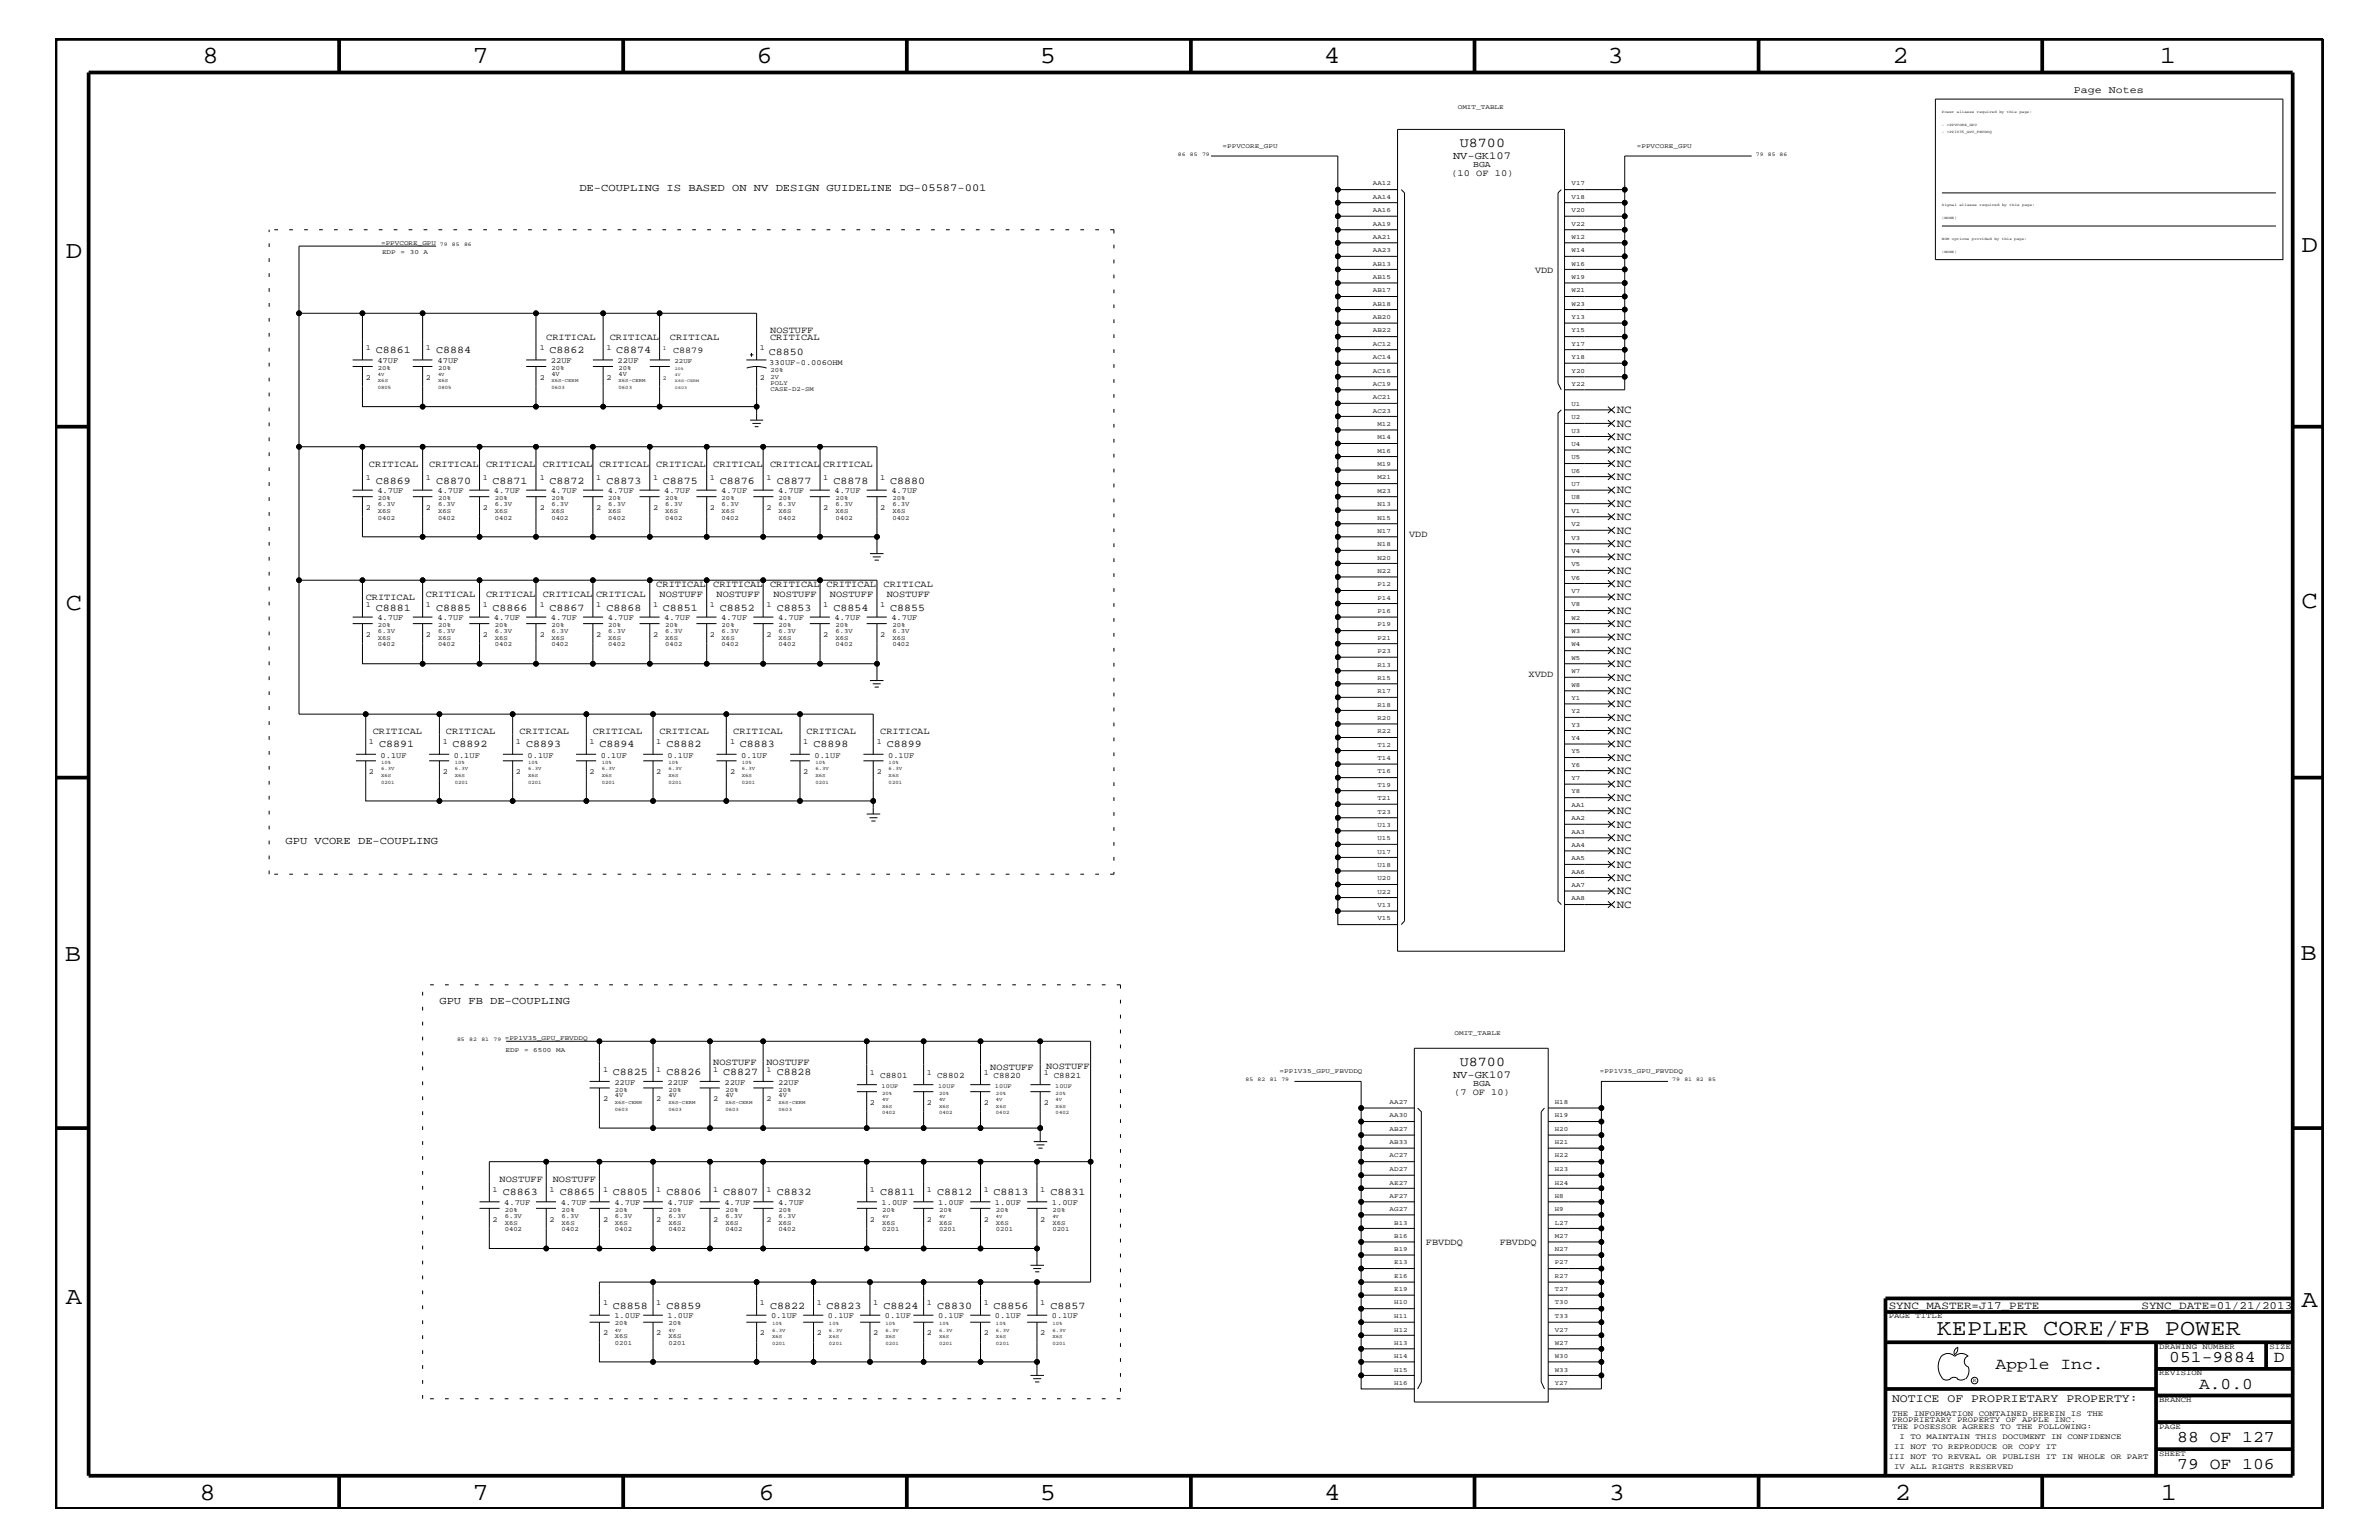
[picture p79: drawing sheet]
<svg xmlns="http://www.w3.org/2000/svg" width="432mm" height="279mm" viewBox="0 0 432 279" stroke-linecap="round" stroke-linejoin="round" font-family="sans-serif">
<defs><g id="words">
<g font-size="4.5">
<text x="36.7" y="11.5">8</text>
<text x="85.8" y="11.5">7</text>
<text x="137.3" y="11.5">6</text>
<text x="188.7" y="11.5">5</text>
<text x="240.3" y="11.5">4</text>
<text x="291.8" y="11.5">3</text>
<text x="343.5" y="11.5">2</text>
<text x="392" y="11.5">1</text>
<text x="11.9" y="46.8">D</text>
<text x="417.7" y="45.7">D</text>
<text x="11.9" y="110.6">C</text>
<text x="417.7" y="110.3">C</text>
<text x="11.8" y="174.3">B</text>
<text x="417.6" y="174.2">B</text>
<text x="11.9" y="236.7">A</text>
<text x="417.7" y="237.1">A</text>
<text x="36.2" y="272.1">8</text>
<text x="85.8" y="272.1">7</text>
<text x="137.7" y="272.1">6</text>
<text x="188.7" y="272.1">5</text>
<text x="240.4" y="272.1">4</text>
<text x="292" y="272.1">3</text>
<text x="343.9" y="272.1">2</text>
<text x="392.2" y="272.1">1</text>
</g>
<text font-size="4.1" x="351.5" y="242.3">KEPLER CORE/FB POWER</text>
<g font-size="3">
<text x="362.2" y="248.4">Apple Inc.</text>
<text x="393.7" y="247.1">051-9884</text>
<text x="399.2" y="252">A.0.0</text>
<text x="412.7" y="247.1">D</text>
<text x="395.2" y="261.6">88 OF 127</text>
<text x="395.2" y="266.6">79 OF 106</text>
</g>
<g font-size="2.5">
<text x="265" y="26.6">U8700</text>
<text x="265" y="193.3">U8700</text>
</g>
<text font-size="2.1" x="343.4" y="254.4">NOTICE OF PROPRIETARY PROPERTY:</text>
<g font-size="2">
<text x="293.5" y="75">NC</text>
<text x="293.5" y="77.4">NC</text>
<text x="293.5" y="79.9">NC</text>
<text x="293.5" y="82.2">NC</text>
<text x="293.5" y="87.1">NC</text>
<text x="293.5" y="84.7">NC</text>
<text x="293.5" y="89.5">NC</text>
<text x="293.5" y="92">NC</text>
<text x="293.5" y="94.3">NC</text>
<text x="293.5" y="96.8">NC</text>
<text x="293.5" y="101.6">NC</text>
<text x="293.5" y="99.3">NC</text>
<text x="293.5" y="106.5">NC</text>
<text x="293.5" y="104.1">NC</text>
<text x="293.5" y="113.7">NC</text>
<text x="293.5" y="111.4">NC</text>
<text x="293.5" y="108.9">NC</text>
<text x="293.5" y="116.2">NC</text>
<text x="293.5" y="118.6">NC</text>
<text x="293.5" y="121">NC</text>
<text x="293.5" y="125.9">NC</text>
<text x="293.5" y="123.5">NC</text>
<text x="293.5" y="128.3">NC</text>
<text x="293.5" y="130.8">NC</text>
<text x="293.5" y="133.2">NC</text>
<text x="293.5" y="135.6">NC</text>
<text x="293.5" y="138">NC</text>
<text x="293.5" y="140.4">NC</text>
<text x="293.5" y="142.9">NC</text>
<text x="293.5" y="147.7">NC</text>
<text x="293.5" y="145.3">NC</text>
<text x="293.5" y="150.1">NC</text>
<text x="293.5" y="155">NC</text>
<text x="293.5" y="152.6">NC</text>
<text x="293.5" y="159.9">NC</text>
<text x="293.5" y="157.4">NC</text>
<text x="293.5" y="164.7">NC</text>
<text x="293.5" y="162.2">NC</text>
<text x="342.8" y="237.4">SYNC_MASTER=J17_PETE</text>
<text x="388.7" y="237.4">SYNC_DATE=01/21/2013</text>
</g>
<g font-size="1.9">
<text x="376.4" y="16.8">Page Notes</text>
<text x="263.7" y="28.8">NV-GK107</text>
<text x="105.2" y="34.7">DE-COUPLING IS BASED ON NV DESIGN GUIDELINE DG-05587-001</text>
<text x="68.2" y="64">C8861</text>
<text x="79.2" y="64">C8884</text>
<text x="99.7" y="64">C8862</text>
<text x="111.8" y="64">C8874</text>
<text x="139.5" y="64.5">C8850</text>
<text x="68.2" y="87.7">C8869</text>
<text x="79.2" y="87.7">C8870</text>
<text x="89.4" y="87.7">C8871</text>
<text x="99.7" y="87.7">C8872</text>
<text x="110.1" y="87.7">C8873</text>
<text x="120.3" y="87.7">C8875</text>
<text x="130.6" y="87.7">C8876</text>
<text x="141" y="87.7">C8877</text>
<text x="151.3" y="87.7">C8878</text>
<text x="161.5" y="87.7">C8880</text>
<text x="68.2" y="110.8">C8881</text>
<text x="79.2" y="110.8">C8885</text>
<text x="89.4" y="110.8">C8866</text>
<text x="99.7" y="110.8">C8867</text>
<text x="110.1" y="110.8">C8868</text>
<text x="120.3" y="110.8">C8851</text>
<text x="130.6" y="110.8">C8852</text>
<text x="141" y="110.8">C8853</text>
<text x="151.3" y="110.8">C8854</text>
<text x="161.5" y="110.8">C8855</text>
<text x="68.8" y="135.6">C8891</text>
<text x="82.1" y="135.6">C8892</text>
<text x="95.5" y="135.6">C8893</text>
<text x="108.8" y="135.6">C8894</text>
<text x="121" y="135.6">C8882</text>
<text x="134.3" y="135.6">C8883</text>
<text x="147.7" y="135.6">C8898</text>
<text x="161" y="135.6">C8899</text>
<text x="51.8" y="153.2">GPU VCORE DE-COUPLING</text>
<text x="79.8" y="182.2">GPU FB DE-COUPLING</text>
<text x="111.3" y="195">C8825</text>
<text x="121" y="195">C8826</text>
<text x="131.2" y="195">C8827</text>
<text x="141" y="195">C8828</text>
<text x="263.7" y="195.5">NV-GK107</text>
<text x="91.3" y="216.9">C8863</text>
<text x="101.6" y="216.9">C8865</text>
<text x="111.3" y="216.9">C8805</text>
<text x="121" y="216.9">C8806</text>
<text x="131.2" y="216.9">C8807</text>
<text x="141" y="216.9">C8832</text>
<text x="159.8" y="216.9">C8811</text>
<text x="170.1" y="216.9">C8812</text>
<text x="180.3" y="216.9">C8813</text>
<text x="190.7" y="216.9">C8831</text>
<text x="111.3" y="237.4">C8858</text>
<text x="121" y="237.4">C8859</text>
<text x="139.8" y="237.4">C8822</text>
<text x="150" y="237.4">C8823</text>
<text x="160.4" y="237.4">C8824</text>
<text x="170.1" y="237.4">C8830</text>
<text x="180.3" y="237.4">C8856</text>
<text x="190.7" y="237.4">C8857</text>
</g>
<g font-size="1.7">
<text x="263.4" y="31.9">(10 OF 10)</text>
<text x="278.6" y="49.6">VDD</text>
<text x="99.1" y="61.7">CRITICAL</text>
<text x="110.7" y="61.7">CRITICAL</text>
<text x="121.6" y="61.7">CRITICAL</text>
<text x="139.8" y="61.7">CRITICAL</text>
<text x="139.8" y="60.4">NOSTUFF</text>
<text x="67" y="84.7">CRITICAL</text>
<text x="77.9" y="84.7">CRITICAL</text>
<text x="88.2" y="84.7">CRITICAL</text>
<text x="98.6" y="84.7">CRITICAL</text>
<text x="108.8" y="84.7">CRITICAL</text>
<text x="119.1" y="84.7">CRITICAL</text>
<text x="129.5" y="84.7">CRITICAL</text>
<text x="139.8" y="84.7">CRITICAL</text>
<text x="149.4" y="84.7">CRITICAL</text>
<text x="255.8" y="97.4">VDD</text>
<text x="119.1" y="106.5">CRITICAL</text>
<text x="129.5" y="106.5">CRITICAL</text>
<text x="139.8" y="106.5">CRITICAL</text>
<text x="150" y="106.5">CRITICAL</text>
<text x="160.4" y="106.5">CRITICAL</text>
<text x="66.4" y="108.9">CRITICAL</text>
<text x="77.3" y="108.3">CRITICAL</text>
<text x="88.2" y="108.3">CRITICAL</text>
<text x="98.6" y="108.3">CRITICAL</text>
<text x="108.2" y="108.3">CRITICAL</text>
<text x="119.7" y="108.3">NOSTUFF</text>
<text x="130" y="108.3">NOSTUFF</text>
<text x="140.4" y="108.3">NOSTUFF</text>
<text x="150.6" y="108.3">NOSTUFF</text>
<text x="161" y="108.3">NOSTUFF</text>
<text x="277.5" y="122.9">XVDD</text>
<text x="67.6" y="133.2">CRITICAL</text>
<text x="80.9" y="133.2">CRITICAL</text>
<text x="94.3" y="133.2">CRITICAL</text>
<text x="107.6" y="133.2">CRITICAL</text>
<text x="119.7" y="133.2">CRITICAL</text>
<text x="133.1" y="133.2">CRITICAL</text>
<text x="146.4" y="133.2">CRITICAL</text>
<text x="159.8" y="133.2">CRITICAL</text>
<text x="129.5" y="193.2">NOSTUFF</text>
<text x="139.1" y="193.2">NOSTUFF</text>
<text x="179.7" y="194.2">NOSTUFF</text>
<text x="189.9" y="193.9">NOSTUFF</text>
<text x="263.9" y="198.7">(7 OF 10)</text>
<text x="90.7" y="214.4">NOSTUFF</text>
<text x="100.3" y="214.4">NOSTUFF</text>
<text x="258.8" y="225.9">FBVDDQ</text>
<text x="272.2" y="225.9">FBVDDQ</text>
</g>
<g font-size="1.6">
<text x="267.4" y="30.3">BGA</text>
<text x="122.2" y="64">C8879</text>
<text x="267.4" y="197">BGA</text>
</g>
<g font-size="1.5">
<text x="159.8" y="195.6">C8801</text>
<text x="170.1" y="195.6">C8802</text>
<text x="180.3" y="195.6">C8820</text>
<text x="191.3" y="195.6">C8821</text>
</g>
<g font-size="1.4">
<text x="66.4" y="63.4">1</text>
<text x="68.5" y="65.9">47UF</text>
<text x="77.3" y="63.4">1</text>
<text x="79.4" y="65.9">47UF</text>
<text x="98" y="63.4">1</text>
<text x="100" y="65.9">22UF</text>
<text x="110.1" y="63.4">1</text>
<text x="112.1" y="65.9">22UF</text>
<text x="137.9" y="63.4">1</text>
<text x="66.4" y="68.9">2</text>
<text x="77.3" y="68.9">2</text>
<text x="98" y="68.9">2</text>
<text x="110.1" y="68.9">2</text>
<text x="137.9" y="68.9">2</text>
<text x="139.6" y="66.2">330UF-0.006OHM</text>
<text x="66.4" y="87.1">1</text>
<text x="68.5" y="89.5">4.7UF</text>
<text x="77.3" y="87.1">1</text>
<text x="79.4" y="89.5">4.7UF</text>
<text x="87.6" y="87.1">1</text>
<text x="89.7" y="89.5">4.7UF</text>
<text x="98" y="87.1">1</text>
<text x="100" y="89.5">4.7UF</text>
<text x="108.2" y="87.1">1</text>
<text x="110.3" y="89.5">4.7UF</text>
<text x="118.5" y="87.1">1</text>
<text x="120.6" y="89.5">4.7UF</text>
<text x="128.9" y="87.1">1</text>
<text x="130.9" y="89.5">4.7UF</text>
<text x="139.1" y="87.1">1</text>
<text x="141.2" y="89.5">4.7UF</text>
<text x="149.4" y="87.1">1</text>
<text x="151.5" y="89.5">4.7UF</text>
<text x="159.8" y="87.1">1</text>
<text x="161.8" y="89.5">4.7UF</text>
<text x="66.4" y="92.6">2</text>
<text x="77.3" y="92.6">2</text>
<text x="87.6" y="92.6">2</text>
<text x="98" y="92.6">2</text>
<text x="108.2" y="92.6">2</text>
<text x="118.5" y="92.6">2</text>
<text x="128.9" y="92.6">2</text>
<text x="139.1" y="92.6">2</text>
<text x="149.4" y="92.6">2</text>
<text x="159.8" y="92.6">2</text>
<text x="66.4" y="110.2">1</text>
<text x="68.5" y="112.6">4.7UF</text>
<text x="77.3" y="110.2">1</text>
<text x="79.4" y="112.6">4.7UF</text>
<text x="87.6" y="110.2">1</text>
<text x="89.7" y="112.6">4.7UF</text>
<text x="98" y="110.2">1</text>
<text x="100" y="112.6">4.7UF</text>
<text x="108.2" y="110.2">1</text>
<text x="110.3" y="112.6">4.7UF</text>
<text x="118.5" y="110.2">1</text>
<text x="120.6" y="112.6">4.7UF</text>
<text x="128.9" y="110.2">1</text>
<text x="130.9" y="112.6">4.7UF</text>
<text x="139.1" y="110.2">1</text>
<text x="141.2" y="112.6">4.7UF</text>
<text x="149.4" y="110.2">1</text>
<text x="151.5" y="112.6">4.7UF</text>
<text x="159.8" y="110.2">1</text>
<text x="161.8" y="112.6">4.7UF</text>
<text x="66.4" y="115.6">2</text>
<text x="77.3" y="115.6">2</text>
<text x="87.6" y="115.6">2</text>
<text x="98" y="115.6">2</text>
<text x="108.2" y="115.6">2</text>
<text x="118.5" y="115.6">2</text>
<text x="128.9" y="115.6">2</text>
<text x="139.1" y="115.6">2</text>
<text x="149.4" y="115.6">2</text>
<text x="159.8" y="115.6">2</text>
<text x="67" y="135">1</text>
<text x="69.1" y="137.4">0.1UF</text>
<text x="80.3" y="135">1</text>
<text x="82.4" y="137.4">0.1UF</text>
<text x="93.6" y="135">1</text>
<text x="95.8" y="137.4">0.1UF</text>
<text x="107" y="135">1</text>
<text x="109.1" y="137.4">0.1UF</text>
<text x="119.1" y="135">1</text>
<text x="121.2" y="137.4">0.1UF</text>
<text x="132.5" y="135">1</text>
<text x="134.5" y="137.4">0.1UF</text>
<text x="145.8" y="135">1</text>
<text x="147.8" y="137.4">0.1UF</text>
<text x="159.2" y="135">1</text>
<text x="161.2" y="137.4">0.1UF</text>
<text x="67" y="140.4">2</text>
<text x="80.3" y="140.4">2</text>
<text x="93.6" y="140.4">2</text>
<text x="107" y="140.4">2</text>
<text x="119.1" y="140.4">2</text>
<text x="132.5" y="140.4">2</text>
<text x="145.8" y="140.4">2</text>
<text x="159.2" y="140.4">2</text>
<text x="109.5" y="194.4">1</text>
<text x="111.5" y="196.8">22UF</text>
<text x="119.1" y="194.4">1</text>
<text x="121.2" y="196.8">22UF</text>
<text x="129.5" y="194.4">1</text>
<text x="131.5" y="196.8">22UF</text>
<text x="139.1" y="194.4">1</text>
<text x="141.2" y="196.8">22UF</text>
<text x="157.9" y="195">1</text>
<text x="168.2" y="195">1</text>
<text x="178.6" y="195">1</text>
<text x="189.5" y="195">1</text>
<text x="109.5" y="199.8">2</text>
<text x="119.1" y="199.8">2</text>
<text x="129.5" y="199.8">2</text>
<text x="139.1" y="199.8">2</text>
<text x="157.9" y="200.4">2</text>
<text x="168.2" y="200.4">2</text>
<text x="178.6" y="200.4">2</text>
<text x="189.5" y="200.4">2</text>
<text x="89.4" y="221.7">2</text>
<text x="89.4" y="216.2">1</text>
<text x="91.5" y="218.6">4.7UF</text>
<text x="99.7" y="221.7">2</text>
<text x="99.7" y="216.2">1</text>
<text x="101.8" y="218.6">4.7UF</text>
<text x="109.5" y="221.7">2</text>
<text x="109.5" y="216.2">1</text>
<text x="111.5" y="218.6">4.7UF</text>
<text x="119.1" y="221.7">2</text>
<text x="119.1" y="216.2">1</text>
<text x="121.2" y="218.6">4.7UF</text>
<text x="129.5" y="221.7">2</text>
<text x="129.5" y="216.2">1</text>
<text x="131.5" y="218.6">4.7UF</text>
<text x="139.1" y="221.7">2</text>
<text x="139.1" y="216.2">1</text>
<text x="141.2" y="218.6">4.7UF</text>
<text x="157.9" y="221.7">2</text>
<text x="157.9" y="216.2">1</text>
<text x="160" y="218.6">1.0UF</text>
<text x="168.2" y="221.7">2</text>
<text x="168.2" y="216.2">1</text>
<text x="170.3" y="218.6">1.0UF</text>
<text x="178.6" y="221.7">2</text>
<text x="178.6" y="216.2">1</text>
<text x="180.6" y="218.6">1.0UF</text>
<text x="188.8" y="221.7">2</text>
<text x="188.8" y="216.2">1</text>
<text x="190.9" y="218.6">1.0UF</text>
<text x="109.5" y="236.8">1</text>
<text x="111.5" y="239.2">1.0UF</text>
<text x="119.1" y="236.8">1</text>
<text x="121.2" y="239.2">1.0UF</text>
<text x="137.9" y="236.8">1</text>
<text x="140" y="239.2">0.1UF</text>
<text x="148.3" y="236.8">1</text>
<text x="150.3" y="239.2">0.1UF</text>
<text x="158.5" y="236.8">1</text>
<text x="160.6" y="239.2">0.1UF</text>
<text x="168.2" y="236.8">1</text>
<text x="170.3" y="239.2">0.1UF</text>
<text x="178.6" y="236.8">1</text>
<text x="180.6" y="239.2">0.1UF</text>
<text x="188.8" y="236.8">1</text>
<text x="190.9" y="239.2">0.1UF</text>
<text x="342.8" y="239.2">PAGE TITLE</text>
<text x="109.5" y="242.3">2</text>
<text x="119.1" y="242.3">2</text>
<text x="137.9" y="242.3">2</text>
<text x="148.3" y="242.3">2</text>
<text x="158.5" y="242.3">2</text>
<text x="168.2" y="242.3">2</text>
<text x="178.6" y="242.3">2</text>
<text x="188.8" y="242.3">2</text>
<text x="391.9" y="244.7">DRAWING NUMBER</text>
<text x="411.9" y="244.7">SIZE</text>
<text x="391.9" y="249.5">REVISION</text>
<text x="343.4" y="256.8">THE INFORMATION CONTAINED HEREIN IS THE</text>
<text x="391.9" y="254.4">BRANCH</text>
<text x="343.4" y="258">PROPRIETARY PROPERTY OF APPLE INC.</text>
<text x="343.4" y="259.3">THE POSESSOR AGREES TO THE FOLLOWING:</text>
<text x="343.8" y="262.9">II NOT TO REPRODUCE OR COPY IT</text>
<text x="344.8" y="261.1">I TO MAINTAIN THIS DOCUMENT IN CONFIDENCE</text>
<text x="391.9" y="259.3">PAGE</text>
<text x="342.8" y="264.7">III NOT TO REVEAL OR PUBLISH IT IN WHOLE OR PART</text>
<text x="343.8" y="266.6">IV ALL RIGHTS RESERVED</text>
<text x="391.9" y="264.1">SHEET</text>
</g>
<g font-size="1.2">
<text x="264.6" y="19.8">OMIT_TABLE</text>
<text x="221.9" y="26.9">=PPVCORE_GPU</text>
<text x="297.1" y="26.9">=PPVCORE_GPU</text>
<text x="249.2" y="33.6">AA12</text>
<text x="285.2" y="33.6">V17</text>
<text x="249.2" y="40.9">AA19</text>
<text x="249.2" y="36.1">AA14</text>
<text x="249.2" y="38.5">AA16</text>
<text x="285.2" y="38.5">V20</text>
<text x="285.2" y="40.9">V22</text>
<text x="285.2" y="36.1">V18</text>
<text x="69.2" y="44.4">=PPVCORE_GPU</text>
<text x="69.3" y="46">EDP</text>
<text x="72.7" y="46">=</text>
<text x="74.4" y="46">30</text>
<text x="76.9" y="46">A</text>
<text x="249.2" y="45.7">AA23</text>
<text x="249.2" y="43.4">AA21</text>
<text x="285.2" y="43.4">W12</text>
<text x="285.2" y="45.7">W14</text>
<text x="249.2" y="53">AB17</text>
<text x="249.2" y="50.7">AB15</text>
<text x="249.2" y="48.2">AB13</text>
<text x="285.2" y="48.2">W16</text>
<text x="285.2" y="50.7">W19</text>
<text x="285.2" y="53">W21</text>
<text x="249.2" y="55.5">AB18</text>
<text x="249.2" y="57.9">AB20</text>
<text x="285.2" y="55.5">W23</text>
<text x="285.2" y="57.9">Y13</text>
<text x="122.4" y="65.9">22UF</text>
<text x="249.2" y="60.3">AB22</text>
<text x="249.2" y="62.8">AC12</text>
<text x="249.2" y="65.1">AC14</text>
<text x="285.2" y="60.3">Y15</text>
<text x="285.2" y="62.8">Y17</text>
<text x="285.2" y="65.1">Y18</text>
<text x="68.6" y="67.1">20%</text>
<text x="79.5" y="67.1">20%</text>
<text x="100.1" y="67.1">20%</text>
<text x="100.1" y="68.2">4V</text>
<text x="112.3" y="67.1">20%</text>
<text x="112.3" y="68.2">4V</text>
<text x="139.9" y="67.5">20%</text>
<text x="139.9" y="71">CASE-D2-SM</text>
<text x="139.9" y="69.8">POLY</text>
<text x="139.9" y="68.7">2V</text>
<text x="249.2" y="67.6">AC16</text>
<text x="249.2" y="70">AC19</text>
<text x="285.2" y="67.6">Y20</text>
<text x="285.2" y="70">Y22</text>
<text x="249.2" y="74.9">AC23</text>
<text x="249.2" y="72.4">AC21</text>
<text x="250" y="77.3">M12</text>
<text x="285.2" y="73.7">U1</text>
<text x="285.2" y="76.1">U2</text>
<text x="250" y="79.7">M14</text>
<text x="250" y="82.2">M16</text>
<text x="285.2" y="80.9">U4</text>
<text x="285.2" y="83.3">U5</text>
<text x="285.2" y="78.5">U3</text>
<text x="250" y="89.4">M23</text>
<text x="250" y="84.5">M19</text>
<text x="250" y="87">M21</text>
<text x="285.2" y="88.2">U7</text>
<text x="285.2" y="85.8">U6</text>
<text x="68.6" y="91.8">6.3V</text>
<text x="68.6" y="90.7">20%</text>
<text x="68.6" y="94.3">0402</text>
<text x="68.6" y="93.1">X6S</text>
<text x="79.5" y="91.8">6.3V</text>
<text x="79.5" y="90.7">20%</text>
<text x="79.5" y="94.3">0402</text>
<text x="79.5" y="93.1">X6S</text>
<text x="89.8" y="91.8">6.3V</text>
<text x="89.8" y="90.7">20%</text>
<text x="89.8" y="93.1">X6S</text>
<text x="89.8" y="94.3">0402</text>
<text x="100.1" y="91.8">6.3V</text>
<text x="100.1" y="90.7">20%</text>
<text x="100.1" y="94.3">0402</text>
<text x="100.1" y="93.1">X6S</text>
<text x="110.4" y="91.8">6.3V</text>
<text x="110.4" y="93.1">X6S</text>
<text x="110.4" y="90.7">20%</text>
<text x="110.4" y="94.3">0402</text>
<text x="120.7" y="91.8">6.3V</text>
<text x="120.7" y="90.7">20%</text>
<text x="120.7" y="93.1">X6S</text>
<text x="120.7" y="94.3">0402</text>
<text x="131" y="91.8">6.3V</text>
<text x="131" y="93.1">X6S</text>
<text x="131" y="94.3">0402</text>
<text x="131" y="90.7">20%</text>
<text x="141.3" y="91.8">6.3V</text>
<text x="141.3" y="94.3">0402</text>
<text x="141.3" y="93.1">X6S</text>
<text x="141.3" y="90.7">20%</text>
<text x="151.6" y="91.8">6.3V</text>
<text x="151.6" y="90.7">20%</text>
<text x="151.6" y="93.1">X6S</text>
<text x="151.6" y="94.3">0402</text>
<text x="162" y="91.8">6.3V</text>
<text x="162" y="93.1">X6S</text>
<text x="162" y="94.3">0402</text>
<text x="162" y="90.7">20%</text>
<text x="250" y="91.8">N13</text>
<text x="250" y="94.3">N15</text>
<text x="285.2" y="93.1">V1</text>
<text x="285.2" y="90.6">U8</text>
<text x="285.2" y="95.4">V2</text>
<text x="250" y="101.5">N20</text>
<text x="250" y="96.7">N17</text>
<text x="250" y="99.1">N18</text>
<text x="285.2" y="100.4">V4</text>
<text x="285.2" y="97.9">V3</text>
<text x="250" y="104">N22</text>
<text x="250" y="106.4">P12</text>
<text x="285.2" y="107.6">V7</text>
<text x="285.2" y="105.2">V6</text>
<text x="285.2" y="102.7">V5</text>
<text x="68.6" y="113.7">20%</text>
<text x="79.5" y="113.7">20%</text>
<text x="89.8" y="113.7">20%</text>
<text x="100.1" y="113.7">20%</text>
<text x="110.4" y="113.7">20%</text>
<text x="120.7" y="113.7">20%</text>
<text x="131" y="113.7">20%</text>
<text x="141.3" y="113.7">20%</text>
<text x="151.6" y="113.7">20%</text>
<text x="162" y="113.7">20%</text>
<text x="250" y="108.8">P14</text>
<text x="250" y="111.2">P16</text>
<text x="250" y="113.7">P19</text>
<text x="285.2" y="112.5">W2</text>
<text x="285.2" y="110">V8</text>
<text x="68.6" y="114.8">6.3V</text>
<text x="68.6" y="116.1">X6S</text>
<text x="68.6" y="117.3">0402</text>
<text x="79.5" y="114.8">6.3V</text>
<text x="79.5" y="116.1">X6S</text>
<text x="79.5" y="117.3">0402</text>
<text x="89.8" y="114.8">6.3V</text>
<text x="89.8" y="116.1">X6S</text>
<text x="89.8" y="117.3">0402</text>
<text x="100.1" y="114.8">6.3V</text>
<text x="100.1" y="116.1">X6S</text>
<text x="100.1" y="117.3">0402</text>
<text x="110.4" y="114.8">6.3V</text>
<text x="110.4" y="117.3">0402</text>
<text x="110.4" y="116.1">X6S</text>
<text x="120.7" y="114.8">6.3V</text>
<text x="120.7" y="116.1">X6S</text>
<text x="120.7" y="117.3">0402</text>
<text x="131" y="114.8">6.3V</text>
<text x="131" y="116.1">X6S</text>
<text x="131" y="117.3">0402</text>
<text x="141.3" y="114.8">6.3V</text>
<text x="141.3" y="116.1">X6S</text>
<text x="141.3" y="117.3">0402</text>
<text x="151.6" y="114.8">6.3V</text>
<text x="151.6" y="116.1">X6S</text>
<text x="151.6" y="117.3">0402</text>
<text x="162" y="114.8">6.3V</text>
<text x="162" y="117.3">0402</text>
<text x="162" y="116.1">X6S</text>
<text x="250" y="116.1">P21</text>
<text x="250" y="118.5">P23</text>
<text x="285.2" y="117.3">W4</text>
<text x="285.2" y="119.7">W5</text>
<text x="285.2" y="114.8">W3</text>
<text x="250" y="120.9">R13</text>
<text x="250" y="123.4">R15</text>
<text x="250" y="125.8">R17</text>
<text x="285.2" y="124.6">W8</text>
<text x="285.2" y="122.1">W7</text>
<text x="250" y="130.7">R20</text>
<text x="250" y="128.2">R18</text>
<text x="285.2" y="131.9">Y3</text>
<text x="285.2" y="129.4">Y2</text>
<text x="285.2" y="127">Y1</text>
<text x="250" y="133">R22</text>
<text x="250" y="135.5">T12</text>
<text x="250" y="137.9">T14</text>
<text x="285.2" y="136.7">Y5</text>
<text x="285.2" y="134.2">Y4</text>
<text x="250" y="140.3">T16</text>
<text x="250" y="142.8">T19</text>
<text x="285.2" y="144">Y8</text>
<text x="285.2" y="139.1">Y6</text>
<text x="285.2" y="141.5">Y7</text>
<text x="250" y="145.1">T21</text>
<text x="250" y="147.6">T23</text>
<text x="285.2" y="148.8">AA2</text>
<text x="285.2" y="146.4">AA1</text>
<text x="250" y="150.1">U13</text>
<text x="250" y="152.4">U15</text>
<text x="250" y="154.9">U17</text>
<text x="285.2" y="151.2">AA3</text>
<text x="285.2" y="153.7">AA4</text>
<text x="250" y="157.3">U18</text>
<text x="250" y="159.7">U20</text>
<text x="285.2" y="160.9">AA7</text>
<text x="285.2" y="156.1">AA5</text>
<text x="285.2" y="158.5">AA6</text>
<text x="250" y="162.2">U22</text>
<text x="250" y="164.5">V13</text>
<text x="250" y="167">V15</text>
<text x="285.2" y="163.4">AA8</text>
<text x="91.6" y="188.7">=PP1V35_GPU_FBVDDQ</text>
<text x="91.8" y="190.9">EDP</text>
<text x="95.1" y="190.9">=</text>
<text x="96.8" y="190.9">6500</text>
<text x="100.9" y="190.9">MA</text>
<text x="264" y="187.7">OMIT_TABLE</text>
<text x="232.2" y="194.8">=PP1V35_GPU_FBVDDQ</text>
<text x="290.4" y="194.8">=PP1V35_GPU_FBVDDQ</text>
<text x="111.6" y="198.1">20%</text>
<text x="111.6" y="199.1">4V</text>
<text x="121.3" y="198.1">20%</text>
<text x="121.3" y="199.1">4V</text>
<text x="131.7" y="198.1">20%</text>
<text x="131.7" y="199.1">4V</text>
<text x="141.3" y="198.1">20%</text>
<text x="141.3" y="199.1">4V</text>
<text x="252.2" y="202.7">AA30</text>
<text x="252.2" y="200.3">AA27</text>
<text x="282.2" y="202.7">H19</text>
<text x="282.2" y="200.3">H18</text>
<text x="252.2" y="205.2">AB27</text>
<text x="252.2" y="207.6">AB33</text>
<text x="282.2" y="207.6">H21</text>
<text x="282.2" y="205.2">H20</text>
<text x="252.2" y="214.9">AE27</text>
<text x="252.2" y="212.5">AD27</text>
<text x="252.2" y="210">AC27</text>
<text x="282.2" y="214.9">H24</text>
<text x="282.2" y="212.5">H23</text>
<text x="282.2" y="210">H22</text>
<text x="91.6" y="220.9">6.3V</text>
<text x="91.6" y="219.8">20%</text>
<text x="101.9" y="220.9">6.3V</text>
<text x="101.9" y="219.8">20%</text>
<text x="111.6" y="220.9">6.3V</text>
<text x="111.6" y="219.8">20%</text>
<text x="121.3" y="220.9">6.3V</text>
<text x="121.3" y="219.8">20%</text>
<text x="131.7" y="220.9">6.3V</text>
<text x="131.7" y="219.8">20%</text>
<text x="141.3" y="220.9">6.3V</text>
<text x="141.3" y="219.8">20%</text>
<text x="160.1" y="219.8">20%</text>
<text x="170.4" y="219.8">20%</text>
<text x="180.8" y="219.8">20%</text>
<text x="191" y="219.8">20%</text>
<text x="252.2" y="219.7">AG27</text>
<text x="252.2" y="217.3">AF27</text>
<text x="282.2" y="219.7">H9</text>
<text x="282.2" y="217.3">H8</text>
<text x="91.6" y="223.4">0402</text>
<text x="91.6" y="222.2">X6S</text>
<text x="101.9" y="223.4">0402</text>
<text x="101.9" y="222.2">X6S</text>
<text x="111.6" y="223.4">0402</text>
<text x="111.6" y="222.2">X6S</text>
<text x="121.3" y="222.2">X6S</text>
<text x="121.3" y="223.4">0402</text>
<text x="131.7" y="222.2">X6S</text>
<text x="131.7" y="223.4">0402</text>
<text x="141.3" y="223.4">0402</text>
<text x="141.3" y="222.2">X6S</text>
<text x="160.1" y="223.4">0201</text>
<text x="160.1" y="222.2">X6S</text>
<text x="170.4" y="222.2">X6S</text>
<text x="170.4" y="223.4">0201</text>
<text x="180.8" y="223.4">0201</text>
<text x="180.8" y="222.2">X6S</text>
<text x="191" y="223.4">0201</text>
<text x="191" y="222.2">X6S</text>
<text x="253.1" y="227">B19</text>
<text x="253.1" y="224.6">B16</text>
<text x="253.1" y="222.2">B13</text>
<text x="282.2" y="227">N27</text>
<text x="282.2" y="224.6">M27</text>
<text x="282.2" y="222.2">L27</text>
<text x="253.1" y="229.4">E13</text>
<text x="253.1" y="231.8">E16</text>
<text x="282.2" y="231.8">R27</text>
<text x="282.2" y="229.4">P27</text>
<text x="253.1" y="239.1">H11</text>
<text x="253.1" y="236.7">H10</text>
<text x="253.1" y="234.3">E19</text>
<text x="282.2" y="239.1">T33</text>
<text x="282.2" y="236.7">T30</text>
<text x="282.2" y="234.3">T27</text>
<text x="111.6" y="240.5">20%</text>
<text x="111.6" y="242.8">X6S</text>
<text x="111.6" y="244">0201</text>
<text x="121.3" y="244">0201</text>
<text x="121.3" y="242.8">X6S</text>
<text x="121.3" y="240.5">20%</text>
<text x="253.1" y="241.6">H12</text>
<text x="253.1" y="244">H13</text>
<text x="282.2" y="244">W27</text>
<text x="282.2" y="241.6">V27</text>
<text x="253.1" y="251.2">H16</text>
<text x="253.1" y="248.9">H15</text>
<text x="253.1" y="246.4">H14</text>
<text x="282.2" y="251.2">Y27</text>
<text x="282.2" y="248.9">W33</text>
<text x="282.2" y="246.4">W30</text>
</g>
<g font-size="1.1">
<text x="120.3" y="63.4">1</text>
<text x="120.3" y="68.9">2</text>
<text x="160" y="197.4">10UF</text>
<text x="170.3" y="197.4">10UF</text>
<text x="180.6" y="197.4">10UF</text>
<text x="191.5" y="197.4">10UF</text>
</g>
<g font-size="1">
<text x="213.8" y="28.3">86</text>
<text x="216" y="28.3">85</text>
<text x="218.2" y="28.3">79</text>
<text x="318.7" y="28.3">79</text>
<text x="320.9" y="28.3">85 86</text>
<text x="79.8" y="44.6">79</text>
<text x="82" y="44.6">85</text>
<text x="84.2" y="44.6">86</text>
<text x="83" y="188.9">85</text>
<text x="85.2" y="188.9">82</text>
<text x="87.4" y="188.9">81</text>
<text x="89.6" y="188.9">79</text>
<text x="226.1" y="196.2">85</text>
<text x="228.3" y="196.2">82</text>
<text x="230.5" y="196.2">81 79</text>
<text x="303.5" y="196.2">79</text>
<text x="305.7" y="196.2">81 82</text>
<text x="310" y="196.2">85</text>
<text x="358.1" y="250.7">R</text>
</g>
<g font-size=".9">
<text x="68.6" y="70.6">0805</text>
<text x="68.6" y="69.4">X6S</text>
<text x="68.6" y="68.2">4V</text>
<text x="79.5" y="70.6">0805</text>
<text x="79.5" y="69.4">X6S</text>
<text x="79.5" y="68.2">4V</text>
<text x="100.1" y="70.6">0603</text>
<text x="100.1" y="69.4">X6S-CERM</text>
<text x="112.3" y="70.6">0603</text>
<text x="112.3" y="69.4">X6S-CERM</text>
<text x="69.2" y="138.6">10%</text>
<text x="69.2" y="139.7">6.3V</text>
<text x="69.2" y="142.2">0201</text>
<text x="69.2" y="140.9">X6S</text>
<text x="82.5" y="138.6">10%</text>
<text x="82.5" y="139.7">6.3V</text>
<text x="82.5" y="142.2">0201</text>
<text x="82.5" y="140.9">X6S</text>
<text x="95.8" y="138.6">10%</text>
<text x="95.8" y="139.7">6.3V</text>
<text x="95.8" y="142.2">0201</text>
<text x="95.8" y="140.9">X6S</text>
<text x="109.2" y="138.6">10%</text>
<text x="109.2" y="139.7">6.3V</text>
<text x="109.2" y="142.2">0201</text>
<text x="109.2" y="140.9">X6S</text>
<text x="121.3" y="138.6">10%</text>
<text x="121.3" y="139.7">6.3V</text>
<text x="121.3" y="140.9">X6S</text>
<text x="121.3" y="142.2">0201</text>
<text x="134.6" y="138.6">10%</text>
<text x="134.6" y="139.7">6.3V</text>
<text x="134.6" y="140.9">X6S</text>
<text x="134.6" y="142.2">0201</text>
<text x="148" y="138.6">10%</text>
<text x="148" y="139.7">6.3V</text>
<text x="148" y="140.9">X6S</text>
<text x="148" y="142.2">0201</text>
<text x="161.3" y="138.6">10%</text>
<text x="161.3" y="139.7">6.3V</text>
<text x="161.3" y="140.9">X6S</text>
<text x="161.3" y="142.2">0201</text>
<text x="111.6" y="201.5">0603</text>
<text x="111.6" y="200.3">X6S-CERM</text>
<text x="121.3" y="201.5">0603</text>
<text x="121.3" y="200.3">X6S-CERM</text>
<text x="131.7" y="201.5">0603</text>
<text x="131.7" y="200.3">X6S-CERM</text>
<text x="141.3" y="201.5">0603</text>
<text x="141.3" y="200.3">X6S-CERM</text>
<text x="160.1" y="198.7">20%</text>
<text x="160.1" y="199.8">4V</text>
<text x="160.1" y="200.9">X6S</text>
<text x="160.1" y="202.1">0402</text>
<text x="170.4" y="202.1">0402</text>
<text x="170.4" y="200.9">X6S</text>
<text x="170.4" y="199.8">4V</text>
<text x="170.4" y="198.7">20%</text>
<text x="180.8" y="198.7">20%</text>
<text x="180.8" y="199.8">4V</text>
<text x="180.8" y="200.9">X6S</text>
<text x="180.8" y="202.1">0402</text>
<text x="191.6" y="202.1">0402</text>
<text x="191.6" y="200.9">X6S</text>
<text x="191.6" y="199.8">4V</text>
<text x="191.6" y="198.7">20%</text>
<text x="160.1" y="220.9">4V</text>
<text x="170.4" y="220.9">4V</text>
<text x="180.8" y="220.9">4V</text>
<text x="191" y="220.9">4V</text>
<text x="111.6" y="241.6">4V</text>
<text x="121.3" y="241.6">4V</text>
<text x="140.1" y="240.5">10%</text>
<text x="140.1" y="241.6">6.3V</text>
<text x="140.1" y="242.8">X6S</text>
<text x="140.1" y="244">0201</text>
<text x="150.5" y="240.5">10%</text>
<text x="150.5" y="241.6">6.3V</text>
<text x="150.5" y="244">0201</text>
<text x="150.5" y="242.8">X6S</text>
<text x="160.7" y="240.5">10%</text>
<text x="160.7" y="241.6">6.3V</text>
<text x="160.7" y="242.8">X6S</text>
<text x="160.7" y="244">0201</text>
<text x="170.4" y="240.5">10%</text>
<text x="170.4" y="241.6">6.3V</text>
<text x="170.4" y="242.8">X6S</text>
<text x="170.4" y="244">0201</text>
<text x="180.8" y="240.5">10%</text>
<text x="180.8" y="241.6">6.3V</text>
<text x="180.8" y="242.8">X6S</text>
<text x="180.8" y="244">0201</text>
<text x="191" y="240.5">10%</text>
<text x="191" y="241.6">6.3V</text>
<text x="191" y="242.8">X6S</text>
<text x="191" y="244">0201</text>
</g>
<g font-size=".8">
<text x="122.5" y="68.2">4V</text>
<text x="122.5" y="67.1">20%</text>
<text x="122.5" y="70.6">0603</text>
<text x="122.5" y="69.4">X6S-CERM</text>
</g>
<g font-size=".7">
<text x="352.5" y="22.9">- =PPVCORE_GPU</text>
<text x="352.5" y="20.4">Power aliases required by this page:</text>
<text x="352.5" y="24.1">- =PP1V35_GPU_FBVDDQ</text>
<text x="352.5" y="37.4">Signal aliases required by this page:</text>
<text x="352.5" y="39.8">(NONE)</text>
<text x="352.5" y="43.5">BOM options provided by this page:</text>
<text x="352.5" y="45.9">(NONE)</text>
</g>
</g></defs>
<g fill="none" stroke="#000" stroke-width=".18">
<path d="M351.3 18h63.1v29.1h-63.1zM219.8 28.3h23v6.1M242.8 34.4v2.4h10.9M242.8 34.4h10.9M242.8 36.8v2.4M253.7 23.5h30.3v149.1h-30.3zM253.7 39.2h-10.9v2.5h10.9M254.3 34.4l.6 .6v132.1l-.6 .7M283.4 34.4l-.6 .6v34.5l.6 1.2M284 36.8h10.9M284 39.2h10.9M294.9 34.4v26.7"/>
<path d="M317.9 28.3h-23v6.1h-10.9M352.5 35h60.6M54.3 56.8v72.8h64.2M65.8 56.8h71.5v8.5M65.8 56.8v8.5M76.7 56.8v8.5M79.2 44.6h-24.9v12.2h11.5M97.3 56.8v8.5M109.5 56.8v8.5M119.7 56.8v8.5M242.8 51.3v2.5h10.9M242.8 41.7v2.4"/>
<path d="M242.8 46.5v2.4M242.8 53.8v2.4M242.8 58.6v2.5M242.8 56.2v2.4h10.9M242.8 56.2h10.9M253.7 44.1h-10.9v2.4h10.9M253.7 48.9h-10.9v2.4h10.9M284 58.6h10.9M284 56.2h10.9M284 53.8h10.9M284 48.9h10.9M284 46.5h10.9"/>
<path d="M284 44.1h10.9M284 41.7h10.9M284 51.3h10.9M352.5 41h60.6M64 66.5h3.6M64 65.3h3.6M65.8 66.5v7.3h10.9v-7.3M74.9 65.3h3.6M74.9 66.5h3.6M76.7 73.8h20.6M95.5 65.3h3.6M95.5 66.5h3.6"/>
<path d="M97.3 66.5v7.3h12.2v-7.3M107.6 65.3h3.7M107.6 66.5h3.7M109.5 73.8h10.2M117.9 66.5h3.7M117.9 65.3h3.7M119.7 66.5v7.3h17.6v-7.3M135.5 65.3h3.6M135.5 66.8a5.8 5.8 0 0 1 3.6 0M136.1 76.2h2.4M136.1 64.4h.6M136.4 64v.7"/>
<path d="M136.6 76.8h1.5M137 77.4h.7M137.3 73.8v2.4M242.8 73.2v2.4h10.9M242.8 63.4v2.5M242.8 68.4v2.3M242.8 75.6v2.4M253.7 61.1h-10.9v2.3h10.9M253.7 65.9h-10.9v2.5h10.9M253.7 70.7h-10.9v2.5h10.9M253.7 78h-10.9v2.5h10.9M283.4 74.4l-.6 .6v88.5l.6 .6"/>
<path d="M284 76.8h8.5M284 61.1h10.9M284 68.4h10.9M284 65.9h10.9M284 79.2h8.5M284 74.4h8.5M291.8 73.8l1.3 1.2M291.8 76.2l1.3 1.2M291.8 78.6l1.3 1.3M293.1 73.8l-1.3 1.2M293.1 76.2l-1.3 1.2M293.1 78.6l-1.3 1.3"/>
<path d="M294.9 61.1v2.3h-10.9M294.9 63.4v7.3h-10.9M54.3 81.1h53.3M64 90.1h3.6M64 88.9h3.6M65.8 90.1v7.3h10.9M65.8 81.1v7.8M74.9 88.9h3.6M74.9 90.1h3.6M76.7 90.1v7.3h10.3M76.7 81.1v7.8M85.2 88.9h3.6"/>
<path d="M85.2 90.1h3.6M87 90.1v7.3h10.3M87 81.1v7.8M95.5 88.9h3.6M95.5 90.1h3.6M97.3 90.1v7.3h10.3M97.3 81.1v7.8M105.8 88.9h3.7M105.8 90.1h3.7M107.6 90.1v7.3h10.3M116.1 88.9h3.6M116.1 90.1h3.6"/>
<path d="M117.9 81.1h10.4M117.9 90.1v7.3h10.4M117.9 81.1h-10.3v7.8M117.9 81.1v7.8M126.4 90.1h3.6M126.4 88.9h3.6M128.3 90.1v7.3h10.2M136.7 88.9h3.7M136.7 90.1h3.7M138.5 90.1v7.3h10.3M138.5 81.1h-10.2v7.8M147 88.9h3.6"/>
<path d="M147 90.1h3.6M148.8 81.1h-10.3v7.8M148.8 81.1h10.4v7.8M148.8 90.1v7.3h10.4v-7.3M148.8 81.1v7.8M157.3 90.1h3.7M157.3 88.9h3.7M159.2 97.4v3M242.8 99.9v2.3h10.9M242.8 80.5v2.3M242.8 85.3v2.4M242.8 90.1v2.5"/>
<path d="M242.8 95v2.4M242.8 82.8v2.5h10.9M242.8 82.8h10.9M253.7 87.7h-10.9v2.4h10.9M253.7 92.6h-10.9v2.4h10.9M253.7 97.4h-10.9v2.5h10.9M284 81.6h8.5M284 84.1h8.5M284 96.2h8.5M284 93.8h8.5M284 91.4h8.5M284 88.9h8.5"/>
<path d="M284 86.5h8.5M284 98.7h8.5M291.8 81.1l1.3 1.1M291.8 85.9l1.3 1.2M291.8 83.5l1.3 1.2M291.8 90.7l1.3 1.3M291.8 88.3l1.3 1.2M291.8 95.6l1.3 1.2M291.8 93.2l1.3 1.1M291.8 98l1.3 1.3M293.1 81.1l-1.3 1.1M293.1 85.9l-1.3 1.2"/>
<path d="M293.1 83.5l-1.3 1.2M293.1 90.7l-1.3 1.3M293.1 88.3l-1.3 1.2M293.1 95.6l-1.3 1.2M293.1 93.2l-1.3 1.1M293.1 98l-1.3 1.3M54.3 105.3h32.7M64 113.1h3.6M64 112h3.6M65.8 113.1v7.3h10.9v-7.3M65.8 105.3v6.7M74.9 112h3.6"/>
<path d="M74.9 113.1h3.6M76.7 105.3v6.7M85.2 112h3.6M85.2 113.1h3.6M87 113.1v7.3h10.3M95.5 112h3.6M95.5 113.1h3.6M97.3 105.3h-10.3v6.7M97.3 113.1v7.3h10.3M105.8 112h3.7M105.8 113.1h3.7M107.6 113.1v7.3h10.3"/>
<path d="M107.6 105.3h-10.3v6.7M116.1 112h3.6M116.1 113.1h3.6M117.9 113.1v7.3h10.4M117.9 105.3h-10.3v6.7M126.4 113.1h3.6M126.4 112h3.6M128.3 113.1v7.3h10.2M128.3 105.3h-10.4v6.7M136.7 112h3.7M136.7 113.1h3.7M138.5 113.1v7.3h10.3"/>
<path d="M138.5 105.3h-10.2v6.7M147 112h3.6M147 113.1h3.6M148.8 105.3h-10.3v6.7M148.8 113.1v7.3h10.4M148.8 112v-6.7h10.4v6.7M157.3 113.1h3.7M157.3 112h3.7M157.9 100.4h2.5M158.4 101h1.5M158.7 101.6h.8M159.2 113.1v10.4"/>
<path d="M242.8 102.2v2.5M242.8 109.5v2.5M242.8 114.4v2.4M242.8 119.2v2.5M242.8 107.1v2.4h10.9M253.7 104.7h-10.9v2.4h10.9M253.7 112h-10.9v2.4h10.9M253.7 116.8h-10.9v2.4h10.9M284 101h8.5M284 108.3h8.5M284 105.9h8.5M284 103.5h8.5"/>
<path d="M284 118.1h8.5M284 115.6h8.5M284 113.1h8.5M284 110.8h8.5M291.8 100.4l1.3 1.2M291.8 105.3l1.3 1.2M291.8 102.9l1.3 1.2M291.8 115l1.3 1.2M291.8 112.6l1.3 1.1M291.8 110.2l1.3 1.2M291.8 107.7l1.3 1.2M291.8 119.8l1.3 1.2"/>
<path d="M291.8 117.4l1.3 1.2M293.1 100.4l-1.3 1.2M293.1 105.3l-1.3 1.2M293.1 102.9l-1.3 1.2M293.1 115l-1.3 1.2M293.1 112.6l-1.3 1.1M293.1 110.2l-1.3 1.2M293.1 107.7l-1.3 1.2M293.1 119.8l-1.3 1.2M293.1 117.4l-1.3 1.2M64.6 136.8h3.6M64.6 138h3.6"/>
<path d="M66.4 138v7.3h13.4v-7.3M66.4 129.6v7.2M76.7 120.4h10.3M77.9 138h3.6M77.9 136.8h3.6M79.8 129.6v7.2M91.3 136.8h3.6M91.3 138h3.6M93 138v7.3h13.4v-7.3M93 129.6v7.2M104.6 136.8h3.6M104.6 138h3.6"/>
<path d="M106.4 129.6v7.2M116.8 138h3.5M116.8 136.8h3.5M118.5 138v7.3h13.3v-7.3M130 136.8h3.7M130 138h3.7M131.8 129.6h-13.3v7.2M131.8 129.6h26.7v7.2M131.8 129.6v7.2M143.4 138h3.6M143.4 136.8h3.6M145.2 138v7.3h13.3v-7.3"/>
<path d="M145.2 129.6v7.2M156.7 136.8h3.7M156.7 138h3.7M157.9 123.5h2.5M158.4 124.1h1.5M158.7 124.7h.8M242.8 128.9v2.4h10.9M242.8 124.1v2.4M242.8 133.8v2.4M242.8 138.6v2.5M242.8 131.3v2.5h10.9M253.7 121.7h-10.9v2.4h10.9"/>
<path d="M253.7 126.5h-10.9v2.4h10.9M253.7 136.2h-10.9v2.4h10.9M284 120.4h8.5M284 125.3h8.5M284 130.2h8.5M284 135h8.5M284 132.5h8.5M284 122.9h8.5M284 127.7h8.5M284 139.8h8.5M284 137.4h8.5M291.8 127.1l1.3 1.2"/>
<path d="M291.8 124.7l1.3 1.2M291.8 122.3l1.3 1.2M291.8 129.6l1.3 1.2M291.8 131.9l1.3 1.3M291.8 136.8l1.3 1.2M291.8 139.2l1.3 1.2M291.8 134.4l1.3 1.2M293.1 127.1l-1.3 1.2M293.1 124.7l-1.3 1.2M293.1 122.3l-1.3 1.2M293.1 129.6l-1.3 1.2M293.1 131.9l-1.3 1.3"/>
<path d="M293.1 136.8l-1.3 1.2M293.1 139.2l-1.3 1.2M293.1 134.4l-1.3 1.2M79.8 145.3h13.2M106.4 145.3h12.1M131.8 145.3h13.4M157.3 147.7h2.5M157.8 148.4h1.5M158.2 149h.7M158.5 145.3v2.4M242.8 143.5v2.4M242.8 148.4v2.3"/>
<path d="M242.8 153.2v2.4M242.8 158v2.5M242.8 155.6v2.4h10.9M242.8 155.6h10.9M253.7 141.1h-10.9v2.4h10.9M253.7 145.9h-10.9v2.5h10.9M253.7 150.7h-10.9v2.5h10.9M284 147.1h8.5M284 144.7h8.5M284 142.3h8.5M284 154.4h8.5M284 149.5h8.5"/>
<path d="M284 152h8.5M284 159.2h8.5M284 156.8h8.5M291.8 149l1.3 1.1M291.8 146.5l1.3 1.2M291.8 144l1.3 1.3M291.8 141.7l1.3 1.2M291.8 153.8l1.3 1.2M291.8 151.3l1.3 1.3M291.8 158.6l1.3 1.3M291.8 156.2l1.3 1.2M293.1 149l-1.3 1.1"/>
<path d="M293.1 146.5l-1.3 1.2M293.1 144l-1.3 1.3M293.1 141.7l-1.3 1.2M293.1 153.8l-1.3 1.2M293.1 151.3l-1.3 1.3M293.1 158.6l-1.3 1.3M293.1 156.2l-1.3 1.2M242.8 162.8v2.5M253.7 160.5h-10.9v2.3h10.9M253.7 165.3h-10.9v2.5h10.9M284 161.7h8.5M284 164.1h8.5"/>
<path d="M291.8 163.5l1.3 1.2M291.8 161.1l1.3 1.1M293.1 163.5l-1.3 1.2M293.1 161.1l-1.3 1.1M91.9 188.9h16.9v7.3M107 196.2h3.7M107 197.4h3.7M108.8 188.9h9.7v7.3M108.8 197.4v7.3h29.7M116.8 197.4h3.5M116.8 196.2h3.5M118.5 188.9h10.4v7.3"/>
<path d="M118.5 197.4v7.3M127 196.2h3.6M127 197.4h3.6M128.9 188.9h9.6v7.3M128.9 197.4v7.3M136.7 196.2h3.7M136.7 197.4h3.7M138.5 197.4v7.3h29.1M138.5 188.9h18.8v7.9M155.5 196.8h3.7M155.5 198.1h3.7M157.3 188.9h10.3v7.9"/>
<path d="M157.3 198.1v6.6M165.8 198.1h3.6M165.8 196.8h3.6M167.6 198.1v6.6h10.4M167.6 188.9h10.4v7.9M176.1 196.8h3.6M176.1 198.1h3.6M178 198.1v6.6h10.8M178 188.9h10.8v7.9M187 198.1h3.7M187 196.8h3.7M188.8 198.1v9"/>
<path d="M188.8 188.9h9.2v43.7h-9.8M235 196.2h12.1v7.3M256.7 190.2h24.3v64.2h-24.3zM302.8 196.2h-12.1v7.3M87 218h3.7M87 219.2h3.7M88.8 219.2v7.3h10.3v-7.3M97.3 218h3.6M97.3 219.2h3.6M99.1 210.8h-10.3v7.2M107 218h3.7M107 219.2h3.7"/>
<path d="M108.8 219.2v7.3h9.7v-7.3M108.8 210.8h29.7M108.8 210.8v7.2M108.8 210.8h-9.7v7.2M116.8 219.2h3.5M116.8 218h3.5M118.5 210.8v7.2M127 218h3.6M127 219.2h3.6M128.9 219.2v7.3h9.6M128.9 210.8v7.2M136.7 218h3.7"/>
<path d="M136.7 219.2h3.7M138.5 219.2v7.3h18.8v-7.3M155.5 218h3.7M155.5 219.2h3.7M157.3 210.8h-18.8v7.2M157.3 210.8h40.7M157.3 210.8v7.2M165.8 219.2h3.6M165.8 218h3.6M167.6 219.2v7.3h10.4M167.6 210.8v7.2M176.1 218h3.6"/>
<path d="M176.1 219.2h3.6M178 219.2v7.3h10.2v-7.3M178 210.8v7.2M186.4 218h3.7M186.4 219.2h3.7M187.6 207.1h2.5M188.1 207.7h1.5M188.2 210.8v7.2M188.5 208.3h.7M247.1 218v2.4M247.1 201h9.6M256.7 215.6h-9.6v2.4h9.6"/>
<path d="M256.7 213.2h-9.6v2.4M256.7 210.8h-9.6v2.4M256.7 208.3h-9.6v2.5M256.7 205.9h-9.6v2.4M256.7 203.5h-9.6v2.4M257.3 201l.7 .7v49l-.7 1.3M280.3 201l-.6 .7v49l.6 1.3M281 218h9.7v2.4M281 215.6h9.7v2.4M281 213.2h9.7v2.4M281 210.8h9.7v2.4M281 208.3h9.7v2.5"/>
<path d="M281 205.9h9.7v2.4M281 203.5h9.7v2.4M281 201h9.7M99.1 226.5h9.7M107 238.6h3.7M107 239.9h3.7M108.8 239.9v7.2h9.7v-7.2M108.8 238.6v-6h9.7v6M116.8 239.9h3.5M116.8 238.6h3.5M118.5 232.6h18.8v6M118.5 226.5h10.4"/>
<path d="M135.5 238.6h3.6M135.5 239.9h3.6M137.3 239.9v7.2h10.4M137.3 232.6h10.4M145.8 238.6h3.6M145.8 239.9h3.6M147.7 239.9v7.2h10.2M147.7 232.6h10.2v6M147.7 232.6v6M156.1 239.9h3.7M156.1 238.6h3.7M157.3 226.5h10.3"/>
<path d="M157.9 239.9v7.2h9.7M157.9 232.6h9.7M165.8 239.9h3.6M165.8 238.6h3.6M167.6 239.9v7.2h10.4M167.6 232.6h10.4v6M167.6 232.6v6M176.1 238.6h3.6M176.1 239.9h3.6M178 239.9v7.2h10.2v-7.2M178 232.6h10.2v6M186.4 238.6h3.7"/>
<path d="M186.4 239.9h3.7M187 229.6h2.5M187.5 230.2h1.5M187.9 230.7h.7M188.2 226.5v3.1M247.1 222.9v2.4M247.1 227.7v2.5M256.7 239.9h-9.6v2.4M256.7 237.4h-9.6v2.5M256.7 235h-9.6v2.4M256.7 232.6h-9.6v2.4M256.7 230.2h-9.6v2.4"/>
<path d="M256.7 225.3h-9.6v2.4h9.6M256.7 220.4h-9.6v2.5h9.6M281 239.9h9.7v2.4M281 237.4h9.7v2.5M281 235h9.7v2.4M281 232.6h9.7v2.4M281 230.2h9.7v2.4M281 227.7h9.7v2.5M281 225.3h9.7v2.4M281 222.9h9.7v2.4M281 220.4h9.7v2.5M118.5 247.1h18.8"/>
<path d="M187 249.5h2.5M187.5 250.1h1.5M187.9 250.7h.7M188.2 247.1v2.4M256.7 249.5h-9.6v2.5h9.6M256.7 247.1h-9.6v2.4M256.7 244.7h-9.6v2.4M256.7 242.3h-9.6v2.4M281 249.5h9.7v2.5h-9.7M281 247.1h9.7v2.4M281 244.7h9.7v2.4M281 242.3h9.7v2.4"/>
<path d="M352.3 246.1a1.72 1.72 0 0 1 2.5 0 1.69 1.69 0 0 1 2.4 0M352.4 246a3.2 3.2 0 0 0 .4 4.3l.8 .1 .4-.2M354 250.2l.7-.3 .7 .3M355.2 250.2l.7 .2 .7-.2M355.3 244.4v.3a1.18 1.18 0 0 1-.6 1.1M355.4 244.4a.99 .99 0 0 0-.6 1.4M357.2 246a1.04 1.04 0 0 0-.7 1 1.04 1.04 0 0 0 .7 1M357.3 248l.1 .7a2.11 2.11 0 0 1-.6 1.5"/>
<circle cx="242.8" cy="34.4" r=".42"/>
<circle cx="242.8" cy="36.8" r=".42"/>
<circle cx="242.8" cy="39.2" r=".42"/>
<circle cx="294.9" cy="39.2" r=".42"/>
<circle cx="294.9" cy="34.4" r=".42"/>
<circle cx="294.9" cy="36.8" r=".42"/>
<circle cx="54.3" cy="56.8" r=".42"/>
<circle cx="65.8" cy="56.8" r=".42"/>
<circle cx="76.7" cy="56.8" r=".42"/>
<circle cx="97.3" cy="56.8" r=".42"/>
<circle cx="109.5" cy="56.8" r=".42"/>
<circle cx="119.7" cy="56.8" r=".42"/>
<circle cx="242.8" cy="44.1" r=".42"/>
<circle cx="242.8" cy="48.9" r=".42"/>
<circle cx="242.8" cy="53.8" r=".42"/>
<circle cx="242.8" cy="58.6" r=".42"/>
<circle cx="242.8" cy="46.5" r=".42"/>
<circle cx="242.8" cy="41.7" r=".42"/>
<circle cx="242.8" cy="51.3" r=".42"/>
<circle cx="242.8" cy="56.2" r=".42"/>
<circle cx="294.9" cy="46.5" r=".42"/>
<circle cx="294.9" cy="48.9" r=".42"/>
<circle cx="294.9" cy="51.3" r=".42"/>
<circle cx="294.9" cy="53.8" r=".42"/>
<circle cx="294.9" cy="58.6" r=".42"/>
<circle cx="294.9" cy="56.2" r=".42"/>
<circle cx="294.9" cy="44.1" r=".42"/>
<circle cx="294.9" cy="41.7" r=".42"/>
<circle cx="76.7" cy="73.8" r=".42"/>
<circle cx="97.3" cy="73.8" r=".42"/>
<circle cx="109.5" cy="73.8" r=".42"/>
<circle cx="119.7" cy="73.8" r=".42"/>
<circle cx="137.3" cy="73.8" r=".42"/>
<circle cx="242.8" cy="73.2" r=".42"/>
<circle cx="242.8" cy="68.4" r=".42"/>
<circle cx="242.8" cy="65.9" r=".42"/>
<circle cx="242.8" cy="63.4" r=".42"/>
<circle cx="242.8" cy="75.6" r=".42"/>
<circle cx="242.8" cy="78" r=".42"/>
<circle cx="242.8" cy="61.1" r=".42"/>
<circle cx="242.8" cy="70.7" r=".42"/>
<circle cx="294.9" cy="65.9" r=".42"/>
<circle cx="294.9" cy="63.4" r=".42"/>
<circle cx="294.9" cy="61.1" r=".42"/>
<circle cx="294.9" cy="68.4" r=".42"/>
<circle cx="54.3" cy="81.1" r=".42"/>
<circle cx="65.8" cy="81.1" r=".42"/>
<circle cx="76.7" cy="97.4" r=".42"/>
<circle cx="76.7" cy="81.1" r=".42"/>
<circle cx="87" cy="97.4" r=".42"/>
<circle cx="87" cy="81.1" r=".42"/>
<circle cx="97.3" cy="97.4" r=".42"/>
<circle cx="97.3" cy="81.1" r=".42"/>
<circle cx="107.6" cy="81.1" r=".42"/>
<circle cx="107.6" cy="97.4" r=".42"/>
<circle cx="117.9" cy="81.1" r=".42"/>
<circle cx="117.9" cy="97.4" r=".42"/>
<circle cx="128.3" cy="97.4" r=".42"/>
<circle cx="128.3" cy="81.1" r=".42"/>
<circle cx="138.5" cy="97.4" r=".42"/>
<circle cx="138.5" cy="81.1" r=".42"/>
<circle cx="148.8" cy="81.1" r=".42"/>
<circle cx="148.8" cy="97.4" r=".42"/>
<circle cx="159.2" cy="97.4" r=".42"/>
<circle cx="242.8" cy="99.9" r=".42"/>
<circle cx="242.8" cy="97.4" r=".42"/>
<circle cx="242.8" cy="80.5" r=".42"/>
<circle cx="242.8" cy="87.7" r=".42"/>
<circle cx="242.8" cy="90.1" r=".42"/>
<circle cx="242.8" cy="95" r=".42"/>
<circle cx="242.8" cy="82.8" r=".42"/>
<circle cx="242.8" cy="85.3" r=".42"/>
<circle cx="242.8" cy="92.6" r=".42"/>
<circle cx="54.3" cy="105.3" r=".42"/>
<circle cx="65.8" cy="105.3" r=".42"/>
<circle cx="76.7" cy="105.3" r=".42"/>
<circle cx="87" cy="105.3" r=".42"/>
<circle cx="97.3" cy="105.3" r=".42"/>
<circle cx="107.6" cy="105.3" r=".42"/>
<circle cx="117.9" cy="105.3" r=".42"/>
<circle cx="128.3" cy="105.3" r=".42"/>
<circle cx="138.5" cy="105.3" r=".42"/>
<circle cx="148.8" cy="105.3" r=".42"/>
<circle cx="242.8" cy="102.2" r=".42"/>
<circle cx="242.8" cy="112" r=".42"/>
<circle cx="242.8" cy="116.8" r=".42"/>
<circle cx="242.8" cy="109.5" r=".42"/>
<circle cx="242.8" cy="104.7" r=".42"/>
<circle cx="242.8" cy="107.1" r=".42"/>
<circle cx="242.8" cy="119.2" r=".42"/>
<circle cx="242.8" cy="114.4" r=".42"/>
<circle cx="66.4" cy="129.6" r=".42"/>
<circle cx="76.7" cy="120.4" r=".42"/>
<circle cx="79.8" cy="129.6" r=".42"/>
<circle cx="87" cy="120.4" r=".42"/>
<circle cx="93" cy="129.6" r=".42"/>
<circle cx="97.3" cy="120.4" r=".42"/>
<circle cx="106.4" cy="129.6" r=".42"/>
<circle cx="107.6" cy="120.4" r=".42"/>
<circle cx="117.9" cy="120.4" r=".42"/>
<circle cx="118.5" cy="129.6" r=".42"/>
<circle cx="128.3" cy="120.4" r=".42"/>
<circle cx="131.8" cy="129.6" r=".42"/>
<circle cx="138.5" cy="120.4" r=".42"/>
<circle cx="145.2" cy="129.6" r=".42"/>
<circle cx="148.8" cy="120.4" r=".42"/>
<circle cx="159.2" cy="120.4" r=".42"/>
<circle cx="242.8" cy="124.1" r=".42"/>
<circle cx="242.8" cy="131.3" r=".42"/>
<circle cx="242.8" cy="126.5" r=".42"/>
<circle cx="242.8" cy="128.9" r=".42"/>
<circle cx="242.8" cy="136.2" r=".42"/>
<circle cx="242.8" cy="138.6" r=".42"/>
<circle cx="242.8" cy="121.7" r=".42"/>
<circle cx="242.8" cy="133.8" r=".42"/>
<circle cx="79.8" cy="145.3" r=".42"/>
<circle cx="93" cy="145.3" r=".42"/>
<circle cx="106.4" cy="145.3" r=".42"/>
<circle cx="118.5" cy="145.3" r=".42"/>
<circle cx="131.8" cy="145.3" r=".42"/>
<circle cx="145.2" cy="145.3" r=".42"/>
<circle cx="158.5" cy="145.3" r=".42"/>
<circle cx="242.8" cy="150.7" r=".42"/>
<circle cx="242.8" cy="145.9" r=".42"/>
<circle cx="242.8" cy="141.1" r=".42"/>
<circle cx="242.8" cy="148.4" r=".42"/>
<circle cx="242.8" cy="155.6" r=".42"/>
<circle cx="242.8" cy="153.2" r=".42"/>
<circle cx="242.8" cy="158" r=".42"/>
<circle cx="242.8" cy="143.5" r=".42"/>
<circle cx="242.8" cy="160.5" r=".42"/>
<circle cx="242.8" cy="165.3" r=".42"/>
<circle cx="242.8" cy="162.8" r=".42"/>
<circle cx="108.8" cy="188.9" r=".42"/>
<circle cx="118.5" cy="188.9" r=".42"/>
<circle cx="128.9" cy="188.9" r=".42"/>
<circle cx="138.5" cy="188.9" r=".42"/>
<circle cx="157.3" cy="188.9" r=".42"/>
<circle cx="167.6" cy="188.9" r=".42"/>
<circle cx="178" cy="188.9" r=".42"/>
<circle cx="188.8" cy="188.9" r=".42"/>
<circle cx="99.1" cy="210.8" r=".42"/>
<circle cx="108.8" cy="210.8" r=".42"/>
<circle cx="118.5" cy="210.8" r=".42"/>
<circle cx="118.5" cy="204.7" r=".42"/>
<circle cx="128.9" cy="204.7" r=".42"/>
<circle cx="128.9" cy="210.8" r=".42"/>
<circle cx="138.5" cy="210.8" r=".42"/>
<circle cx="138.5" cy="204.7" r=".42"/>
<circle cx="157.3" cy="204.7" r=".42"/>
<circle cx="157.3" cy="210.8" r=".42"/>
<circle cx="167.6" cy="210.8" r=".42"/>
<circle cx="167.6" cy="204.7" r=".42"/>
<circle cx="178" cy="204.7" r=".42"/>
<circle cx="178" cy="210.8" r=".42"/>
<circle cx="188.2" cy="210.8" r=".42"/>
<circle cx="188.8" cy="204.7" r=".42"/>
<circle cx="198" cy="210.8" r=".42"/>
<circle cx="247.1" cy="215.6" r=".42"/>
<circle cx="247.1" cy="205.9" r=".42"/>
<circle cx="247.1" cy="210.8" r=".42"/>
<circle cx="247.1" cy="201" r=".42"/>
<circle cx="247.1" cy="203.5" r=".42"/>
<circle cx="247.1" cy="208.3" r=".42"/>
<circle cx="247.1" cy="213.2" r=".42"/>
<circle cx="247.1" cy="218" r=".42"/>
<circle cx="290.7" cy="218" r=".42"/>
<circle cx="290.7" cy="201" r=".42"/>
<circle cx="290.7" cy="203.5" r=".42"/>
<circle cx="290.7" cy="205.9" r=".42"/>
<circle cx="290.7" cy="208.3" r=".42"/>
<circle cx="290.7" cy="210.8" r=".42"/>
<circle cx="290.7" cy="213.2" r=".42"/>
<circle cx="290.7" cy="215.6" r=".42"/>
<circle cx="99.1" cy="226.5" r=".42"/>
<circle cx="108.8" cy="226.5" r=".42"/>
<circle cx="118.5" cy="226.5" r=".42"/>
<circle cx="118.5" cy="232.6" r=".42"/>
<circle cx="128.9" cy="226.5" r=".42"/>
<circle cx="137.3" cy="232.6" r=".42"/>
<circle cx="138.5" cy="226.5" r=".42"/>
<circle cx="147.7" cy="232.6" r=".42"/>
<circle cx="157.3" cy="226.5" r=".42"/>
<circle cx="157.9" cy="232.6" r=".42"/>
<circle cx="167.6" cy="232.6" r=".42"/>
<circle cx="167.6" cy="226.5" r=".42"/>
<circle cx="178" cy="232.6" r=".42"/>
<circle cx="178" cy="226.5" r=".42"/>
<circle cx="188.2" cy="226.5" r=".42"/>
<circle cx="188.2" cy="232.6" r=".42"/>
<circle cx="247.1" cy="237.4" r=".42"/>
<circle cx="247.1" cy="220.4" r=".42"/>
<circle cx="247.1" cy="235" r=".42"/>
<circle cx="247.1" cy="227.7" r=".42"/>
<circle cx="247.1" cy="239.9" r=".42"/>
<circle cx="247.1" cy="225.3" r=".42"/>
<circle cx="247.1" cy="232.6" r=".42"/>
<circle cx="247.1" cy="222.9" r=".42"/>
<circle cx="247.1" cy="230.2" r=".42"/>
<circle cx="290.7" cy="235" r=".42"/>
<circle cx="290.7" cy="227.7" r=".42"/>
<circle cx="290.7" cy="220.4" r=".42"/>
<circle cx="290.7" cy="232.6" r=".42"/>
<circle cx="290.7" cy="239.9" r=".42"/>
<circle cx="290.7" cy="237.4" r=".42"/>
<circle cx="290.7" cy="222.9" r=".42"/>
<circle cx="290.7" cy="230.2" r=".42"/>
<circle cx="290.7" cy="225.3" r=".42"/>
<circle cx="118.5" cy="247.1" r=".42"/>
<circle cx="137.3" cy="247.1" r=".42"/>
<circle cx="147.7" cy="247.1" r=".42"/>
<circle cx="157.9" cy="247.1" r=".42"/>
<circle cx="167.6" cy="247.1" r=".42"/>
<circle cx="178" cy="247.1" r=".42"/>
<circle cx="188.2" cy="247.1" r=".42"/>
<circle cx="247.1" cy="242.3" r=".42"/>
<circle cx="247.1" cy="244.7" r=".42"/>
<circle cx="247.1" cy="249.5" r=".42"/>
<circle cx="247.1" cy="247.1" r=".42"/>
<circle cx="290.7" cy="242.3" r=".42"/>
<circle cx="290.7" cy="247.1" r=".42"/>
<circle cx="290.7" cy="244.7" r=".42"/>
<circle cx="290.7" cy="249.5" r=".42"/>
<circle cx="358.4" cy="250.5" r=".59"/>
</g>
<g fill="none" stroke="#000" stroke-width=".68" stroke-linecap="butt">
<path d="M10.1 7.1h411.5v266.7h-411.5zM16.1 13.2h400v254.5h-400zM61.6 7.1v6.1M113.1 7.1v6.1M164.6 7.1v6.1M216.2 7.1v6.1M267.6 7.1v6.1M319.2 7.1v6.1M370.7 7.1v6.1M10.1 77.4h6M416.1 77.4h5.5M10.1 141.1h6"/>
<path d="M416.1 141.1h5.5M10.1 204.7h6M416.1 204.7h5.5M342.2 238h73.9M416.1 235.6h-73.9v32.1M342.2 243.5h73.9M342.2 252h49.1M391.3 258h24.8M391.3 253.2h24.8M391.3 248.4h24.8M391.3 243.5v24.2M411.3 243.5v4.9"/>
<path d="M61.6 267.7v6.1M113.1 267.7v6.1M164.6 267.7v6.1M216.2 268v5.8M267.6 267.7v6.1M319.2 267.7v6.1M370.7 267.7v6.1M391.3 262.9h24.8"/>
</g>
<path d="M202.2 41.7h-153.3M202.2 41.7v116.9M48.9 158.6v-116.9M202.2 158.6h-153.3M203.4 178.7h-126.7M203.4 178.7v75.1M76.7 253.8v-75.1M203.4 253.8h-126.7" fill="none" stroke="#000" stroke-width=".18" stroke-dasharray=".7 2" stroke-linecap="butt"/>
<g fill="#000">
<circle cx="242.8" cy="34.4" r=".42"/>
<circle cx="242.8" cy="36.8" r=".42"/>
<circle cx="242.8" cy="39.2" r=".42"/>
<circle cx="294.9" cy="39.2" r=".42"/>
<circle cx="294.9" cy="34.4" r=".42"/>
<circle cx="294.9" cy="36.8" r=".42"/>
<circle cx="54.3" cy="56.8" r=".42"/>
<circle cx="65.8" cy="56.8" r=".42"/>
<circle cx="76.7" cy="56.8" r=".42"/>
<circle cx="97.3" cy="56.8" r=".42"/>
<circle cx="109.5" cy="56.8" r=".42"/>
<circle cx="119.7" cy="56.8" r=".42"/>
<circle cx="242.8" cy="44.1" r=".42"/>
<circle cx="242.8" cy="48.9" r=".42"/>
<circle cx="242.8" cy="53.8" r=".42"/>
<circle cx="242.8" cy="58.6" r=".42"/>
<circle cx="242.8" cy="46.5" r=".42"/>
<circle cx="242.8" cy="41.7" r=".42"/>
<circle cx="242.8" cy="51.3" r=".42"/>
<circle cx="242.8" cy="56.2" r=".42"/>
<circle cx="294.9" cy="46.5" r=".42"/>
<circle cx="294.9" cy="48.9" r=".42"/>
<circle cx="294.9" cy="51.3" r=".42"/>
<circle cx="294.9" cy="53.8" r=".42"/>
<circle cx="294.9" cy="58.6" r=".42"/>
<circle cx="294.9" cy="56.2" r=".42"/>
<circle cx="294.9" cy="44.1" r=".42"/>
<circle cx="294.9" cy="41.7" r=".42"/>
<circle cx="76.7" cy="73.8" r=".42"/>
<circle cx="97.3" cy="73.8" r=".42"/>
<circle cx="109.5" cy="73.8" r=".42"/>
<circle cx="119.7" cy="73.8" r=".42"/>
<circle cx="137.3" cy="73.8" r=".42"/>
<circle cx="242.8" cy="73.2" r=".42"/>
<circle cx="242.8" cy="68.4" r=".42"/>
<circle cx="242.8" cy="65.9" r=".42"/>
<circle cx="242.8" cy="63.4" r=".42"/>
<circle cx="242.8" cy="75.6" r=".42"/>
<circle cx="242.8" cy="78" r=".42"/>
<circle cx="242.8" cy="61.1" r=".42"/>
<circle cx="242.8" cy="70.7" r=".42"/>
<circle cx="294.9" cy="65.9" r=".42"/>
<circle cx="294.9" cy="63.4" r=".42"/>
<circle cx="294.9" cy="61.1" r=".42"/>
<circle cx="294.9" cy="68.4" r=".42"/>
<circle cx="54.3" cy="81.1" r=".42"/>
<circle cx="65.8" cy="81.1" r=".42"/>
<circle cx="76.7" cy="97.4" r=".42"/>
<circle cx="76.7" cy="81.1" r=".42"/>
<circle cx="87" cy="97.4" r=".42"/>
<circle cx="87" cy="81.1" r=".42"/>
<circle cx="97.3" cy="97.4" r=".42"/>
<circle cx="97.3" cy="81.1" r=".42"/>
<circle cx="107.6" cy="81.1" r=".42"/>
<circle cx="107.6" cy="97.4" r=".42"/>
<circle cx="117.9" cy="81.1" r=".42"/>
<circle cx="117.9" cy="97.4" r=".42"/>
<circle cx="128.3" cy="97.4" r=".42"/>
<circle cx="128.3" cy="81.1" r=".42"/>
<circle cx="138.5" cy="97.4" r=".42"/>
<circle cx="138.5" cy="81.1" r=".42"/>
<circle cx="148.8" cy="81.1" r=".42"/>
<circle cx="148.8" cy="97.4" r=".42"/>
<circle cx="159.2" cy="97.4" r=".42"/>
<circle cx="242.8" cy="99.9" r=".42"/>
<circle cx="242.8" cy="97.4" r=".42"/>
<circle cx="242.8" cy="80.5" r=".42"/>
<circle cx="242.8" cy="87.7" r=".42"/>
<circle cx="242.8" cy="90.1" r=".42"/>
<circle cx="242.8" cy="95" r=".42"/>
<circle cx="242.8" cy="82.8" r=".42"/>
<circle cx="242.8" cy="85.3" r=".42"/>
<circle cx="242.8" cy="92.6" r=".42"/>
<circle cx="54.3" cy="105.3" r=".42"/>
<circle cx="65.8" cy="105.3" r=".42"/>
<circle cx="76.7" cy="105.3" r=".42"/>
<circle cx="87" cy="105.3" r=".42"/>
<circle cx="97.3" cy="105.3" r=".42"/>
<circle cx="107.6" cy="105.3" r=".42"/>
<circle cx="117.9" cy="105.3" r=".42"/>
<circle cx="128.3" cy="105.3" r=".42"/>
<circle cx="138.5" cy="105.3" r=".42"/>
<circle cx="148.8" cy="105.3" r=".42"/>
<circle cx="242.8" cy="102.2" r=".42"/>
<circle cx="242.8" cy="112" r=".42"/>
<circle cx="242.8" cy="116.8" r=".42"/>
<circle cx="242.8" cy="109.5" r=".42"/>
<circle cx="242.8" cy="104.7" r=".42"/>
<circle cx="242.8" cy="107.1" r=".42"/>
<circle cx="242.8" cy="119.2" r=".42"/>
<circle cx="242.8" cy="114.4" r=".42"/>
<circle cx="66.4" cy="129.6" r=".42"/>
<circle cx="76.7" cy="120.4" r=".42"/>
<circle cx="79.8" cy="129.6" r=".42"/>
<circle cx="87" cy="120.4" r=".42"/>
<circle cx="93" cy="129.6" r=".42"/>
<circle cx="97.3" cy="120.4" r=".42"/>
<circle cx="106.4" cy="129.6" r=".42"/>
<circle cx="107.6" cy="120.4" r=".42"/>
<circle cx="117.9" cy="120.4" r=".42"/>
<circle cx="118.5" cy="129.6" r=".42"/>
<circle cx="128.3" cy="120.4" r=".42"/>
<circle cx="131.8" cy="129.6" r=".42"/>
<circle cx="138.5" cy="120.4" r=".42"/>
<circle cx="145.2" cy="129.6" r=".42"/>
<circle cx="148.8" cy="120.4" r=".42"/>
<circle cx="159.2" cy="120.4" r=".42"/>
<circle cx="242.8" cy="124.1" r=".42"/>
<circle cx="242.8" cy="131.3" r=".42"/>
<circle cx="242.8" cy="126.5" r=".42"/>
<circle cx="242.8" cy="128.9" r=".42"/>
<circle cx="242.8" cy="136.2" r=".42"/>
<circle cx="242.8" cy="138.6" r=".42"/>
<circle cx="242.8" cy="121.7" r=".42"/>
<circle cx="242.8" cy="133.8" r=".42"/>
<circle cx="79.8" cy="145.3" r=".42"/>
<circle cx="93" cy="145.3" r=".42"/>
<circle cx="106.4" cy="145.3" r=".42"/>
<circle cx="118.5" cy="145.3" r=".42"/>
<circle cx="131.8" cy="145.3" r=".42"/>
<circle cx="145.2" cy="145.3" r=".42"/>
<circle cx="158.5" cy="145.3" r=".42"/>
<circle cx="242.8" cy="150.7" r=".42"/>
<circle cx="242.8" cy="145.9" r=".42"/>
<circle cx="242.8" cy="141.1" r=".42"/>
<circle cx="242.8" cy="148.4" r=".42"/>
<circle cx="242.8" cy="155.6" r=".42"/>
<circle cx="242.8" cy="153.2" r=".42"/>
<circle cx="242.8" cy="158" r=".42"/>
<circle cx="242.8" cy="143.5" r=".42"/>
<circle cx="242.8" cy="160.5" r=".42"/>
<circle cx="242.8" cy="165.3" r=".42"/>
<circle cx="242.8" cy="162.8" r=".42"/>
<circle cx="108.8" cy="188.9" r=".42"/>
<circle cx="118.5" cy="188.9" r=".42"/>
<circle cx="128.9" cy="188.9" r=".42"/>
<circle cx="138.5" cy="188.9" r=".42"/>
<circle cx="157.3" cy="188.9" r=".42"/>
<circle cx="167.6" cy="188.9" r=".42"/>
<circle cx="178" cy="188.9" r=".42"/>
<circle cx="188.8" cy="188.9" r=".42"/>
<circle cx="99.1" cy="210.8" r=".42"/>
<circle cx="108.8" cy="210.8" r=".42"/>
<circle cx="118.5" cy="210.8" r=".42"/>
<circle cx="118.5" cy="204.7" r=".42"/>
<circle cx="128.9" cy="204.7" r=".42"/>
<circle cx="128.9" cy="210.8" r=".42"/>
<circle cx="138.5" cy="210.8" r=".42"/>
<circle cx="138.5" cy="204.7" r=".42"/>
<circle cx="157.3" cy="204.7" r=".42"/>
<circle cx="157.3" cy="210.8" r=".42"/>
<circle cx="167.6" cy="210.8" r=".42"/>
<circle cx="167.6" cy="204.7" r=".42"/>
<circle cx="178" cy="204.7" r=".42"/>
<circle cx="178" cy="210.8" r=".42"/>
<circle cx="188.2" cy="210.8" r=".42"/>
<circle cx="188.8" cy="204.7" r=".42"/>
<circle cx="198" cy="210.8" r=".42"/>
<circle cx="247.1" cy="215.6" r=".42"/>
<circle cx="247.1" cy="205.9" r=".42"/>
<circle cx="247.1" cy="210.8" r=".42"/>
<circle cx="247.1" cy="201" r=".42"/>
<circle cx="247.1" cy="203.5" r=".42"/>
<circle cx="247.1" cy="208.3" r=".42"/>
<circle cx="247.1" cy="213.2" r=".42"/>
<circle cx="247.1" cy="218" r=".42"/>
<circle cx="290.7" cy="218" r=".42"/>
<circle cx="290.7" cy="201" r=".42"/>
<circle cx="290.7" cy="203.5" r=".42"/>
<circle cx="290.7" cy="205.9" r=".42"/>
<circle cx="290.7" cy="208.3" r=".42"/>
<circle cx="290.7" cy="210.8" r=".42"/>
<circle cx="290.7" cy="213.2" r=".42"/>
<circle cx="290.7" cy="215.6" r=".42"/>
<circle cx="99.1" cy="226.5" r=".42"/>
<circle cx="108.8" cy="226.5" r=".42"/>
<circle cx="118.5" cy="226.5" r=".42"/>
<circle cx="118.5" cy="232.6" r=".42"/>
<circle cx="128.9" cy="226.5" r=".42"/>
<circle cx="137.3" cy="232.6" r=".42"/>
<circle cx="138.5" cy="226.5" r=".42"/>
<circle cx="147.7" cy="232.6" r=".42"/>
<circle cx="157.3" cy="226.5" r=".42"/>
<circle cx="157.9" cy="232.6" r=".42"/>
<circle cx="167.6" cy="232.6" r=".42"/>
<circle cx="167.6" cy="226.5" r=".42"/>
<circle cx="178" cy="232.6" r=".42"/>
<circle cx="178" cy="226.5" r=".42"/>
<circle cx="188.2" cy="226.5" r=".42"/>
<circle cx="188.2" cy="232.6" r=".42"/>
<circle cx="247.1" cy="237.4" r=".42"/>
<circle cx="247.1" cy="220.4" r=".42"/>
<circle cx="247.1" cy="235" r=".42"/>
<circle cx="247.1" cy="227.7" r=".42"/>
<circle cx="247.1" cy="239.9" r=".42"/>
<circle cx="247.1" cy="225.3" r=".42"/>
<circle cx="247.1" cy="232.6" r=".42"/>
<circle cx="247.1" cy="222.9" r=".42"/>
<circle cx="247.1" cy="230.2" r=".42"/>
<circle cx="290.7" cy="235" r=".42"/>
<circle cx="290.7" cy="227.7" r=".42"/>
<circle cx="290.7" cy="220.4" r=".42"/>
<circle cx="290.7" cy="232.6" r=".42"/>
<circle cx="290.7" cy="239.9" r=".42"/>
<circle cx="290.7" cy="237.4" r=".42"/>
<circle cx="290.7" cy="222.9" r=".42"/>
<circle cx="290.7" cy="230.2" r=".42"/>
<circle cx="290.7" cy="225.3" r=".42"/>
<circle cx="118.5" cy="247.1" r=".42"/>
<circle cx="137.3" cy="247.1" r=".42"/>
<circle cx="147.7" cy="247.1" r=".42"/>
<circle cx="157.9" cy="247.1" r=".42"/>
<circle cx="167.6" cy="247.1" r=".42"/>
<circle cx="178" cy="247.1" r=".42"/>
<circle cx="188.2" cy="247.1" r=".42"/>
<circle cx="247.1" cy="242.3" r=".42"/>
<circle cx="247.1" cy="244.7" r=".42"/>
<circle cx="247.1" cy="249.5" r=".42"/>
<circle cx="247.1" cy="247.1" r=".42"/>
<circle cx="290.7" cy="242.3" r=".42"/>
<circle cx="290.7" cy="247.1" r=".42"/>
<circle cx="290.7" cy="244.7" r=".42"/>
<circle cx="290.7" cy="249.5" r=".42"/>
</g>
<use href="#words"/>
</svg>
